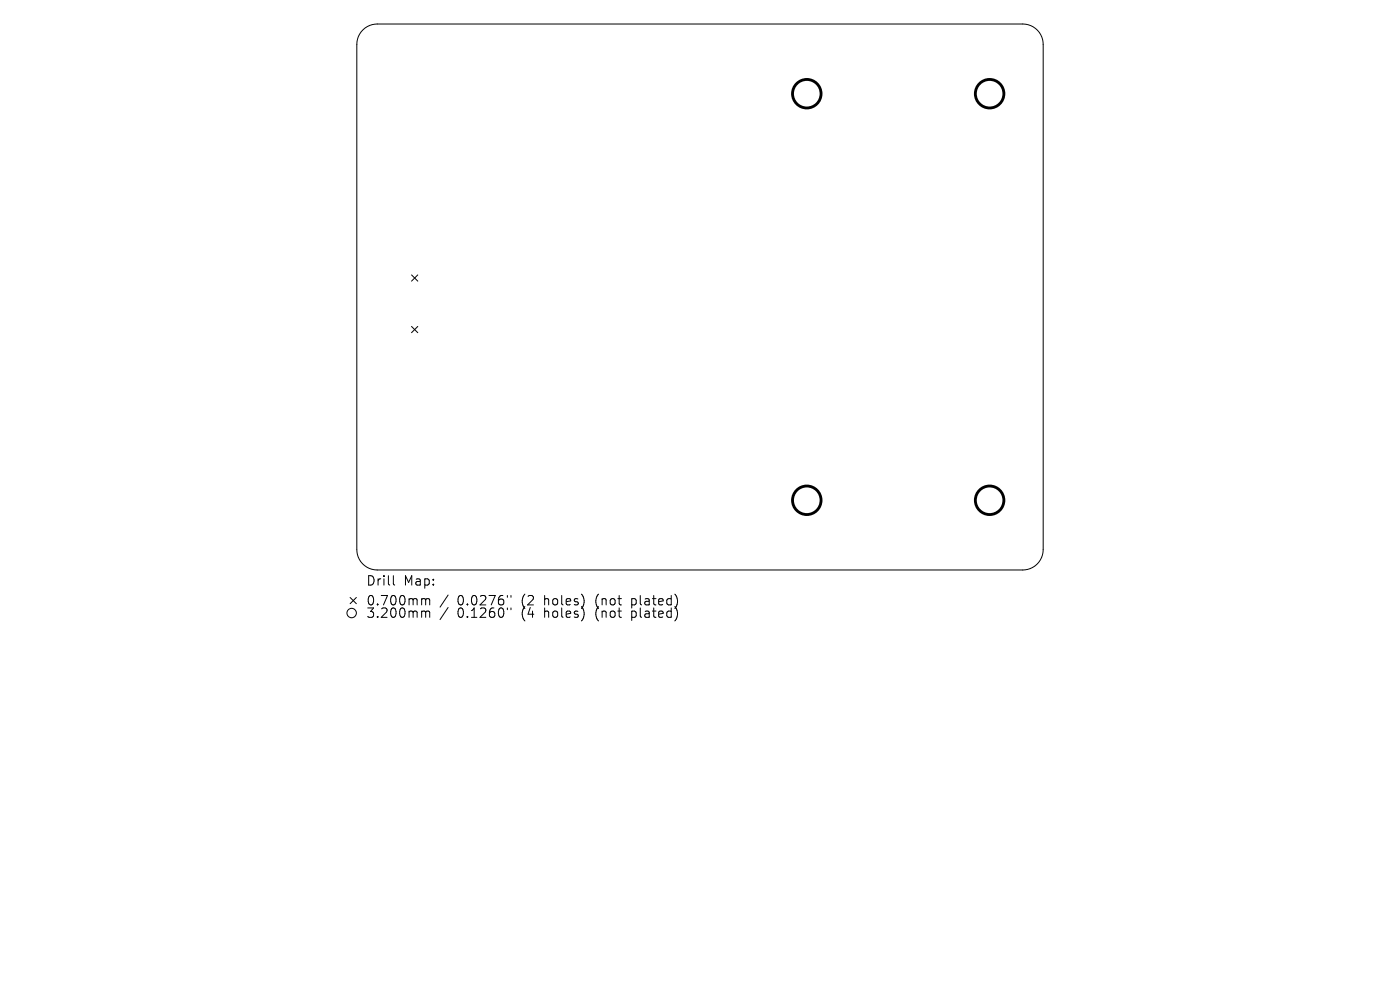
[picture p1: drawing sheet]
<svg xmlns="http://www.w3.org/2000/svg" width="297mm" height="210mm" viewBox="0 0 297 210" stroke-linecap="round" stroke-linejoin="round" font-family="sans-serif">
<defs><g id="words">
<g font-size="2.8">
<text x="77.6" y="124.5">Drill</text>
<text x="85.6" y="124.5">Map:</text>
<text x="77.6" y="128.7">0.700mm</text>
<text x="77.6" y="131.3">3.200mm</text>
<text x="97" y="128.7">0.0276&quot;</text>
<text x="97" y="131.3">0.1260&quot;</text>
<text x="110.8" y="128.7">(2</text>
<text x="110.8" y="131.3">(4</text>
<text x="115.7" y="128.7">holes)</text>
<text x="115.7" y="131.3">holes)</text>
<text x="126.8" y="128.7">(not</text>
<text x="126.8" y="131.3">(not</text>
<text x="134.6" y="128.7">plated)</text>
<text x="134.6" y="131.3">plated)</text>
</g>
</g></defs>
<g fill="none" stroke="#000" stroke-width=".21">
<path d="M77 6.3l1.5-.9 1.5-.3h137a4.3 4.3 0 0 1 4.3 4.3v107.2a4.3 4.3 0 0 1-4.3 4.3h-137a4.3 4.3 0 0 1-4.3-4.3v-107.2l.3-1.7zM87.3 58.3l1.3 1.3M88.6 58.3l-1.3 1.3M87.3 69.2l1.3 1.4M88.6 69.2l-1.3 1.4M74.3 126.7l1.3 1.4M75.6 126.7l-1.3 1.4M83.4 122.1v1.7l.3 .3M89.7 127l.5 .1 .1 .2M89.7 129.6h.3l.3 .3M90.3 127.3l.3-.3 .5 .1 .1 1.2M90.3 127.3v1"/>
<path d="M90.3 129.9v1.1M90.3 129.9l.3-.3 .5 .1 .1 1.3M95.1 126.2l-1.7 2.6M95.1 128.9l-1.7 2.5M107.6 126.3v.4M107.6 129v.3M108.4 126.3v.4M108.4 129v.3"/>
<circle cx="74.6" cy="130" r="1"/>
</g>
<g fill="none" stroke="#000" stroke-width=".61">
<circle cx="171.2" cy="19.9" r="3"/>
<circle cx="209.9" cy="19.9" r="3"/>
<circle cx="171.2" cy="106.1" r="3"/>
<circle cx="209.9" cy="106.1" r="3"/>
</g>
<use href="#words"/>
</svg>
